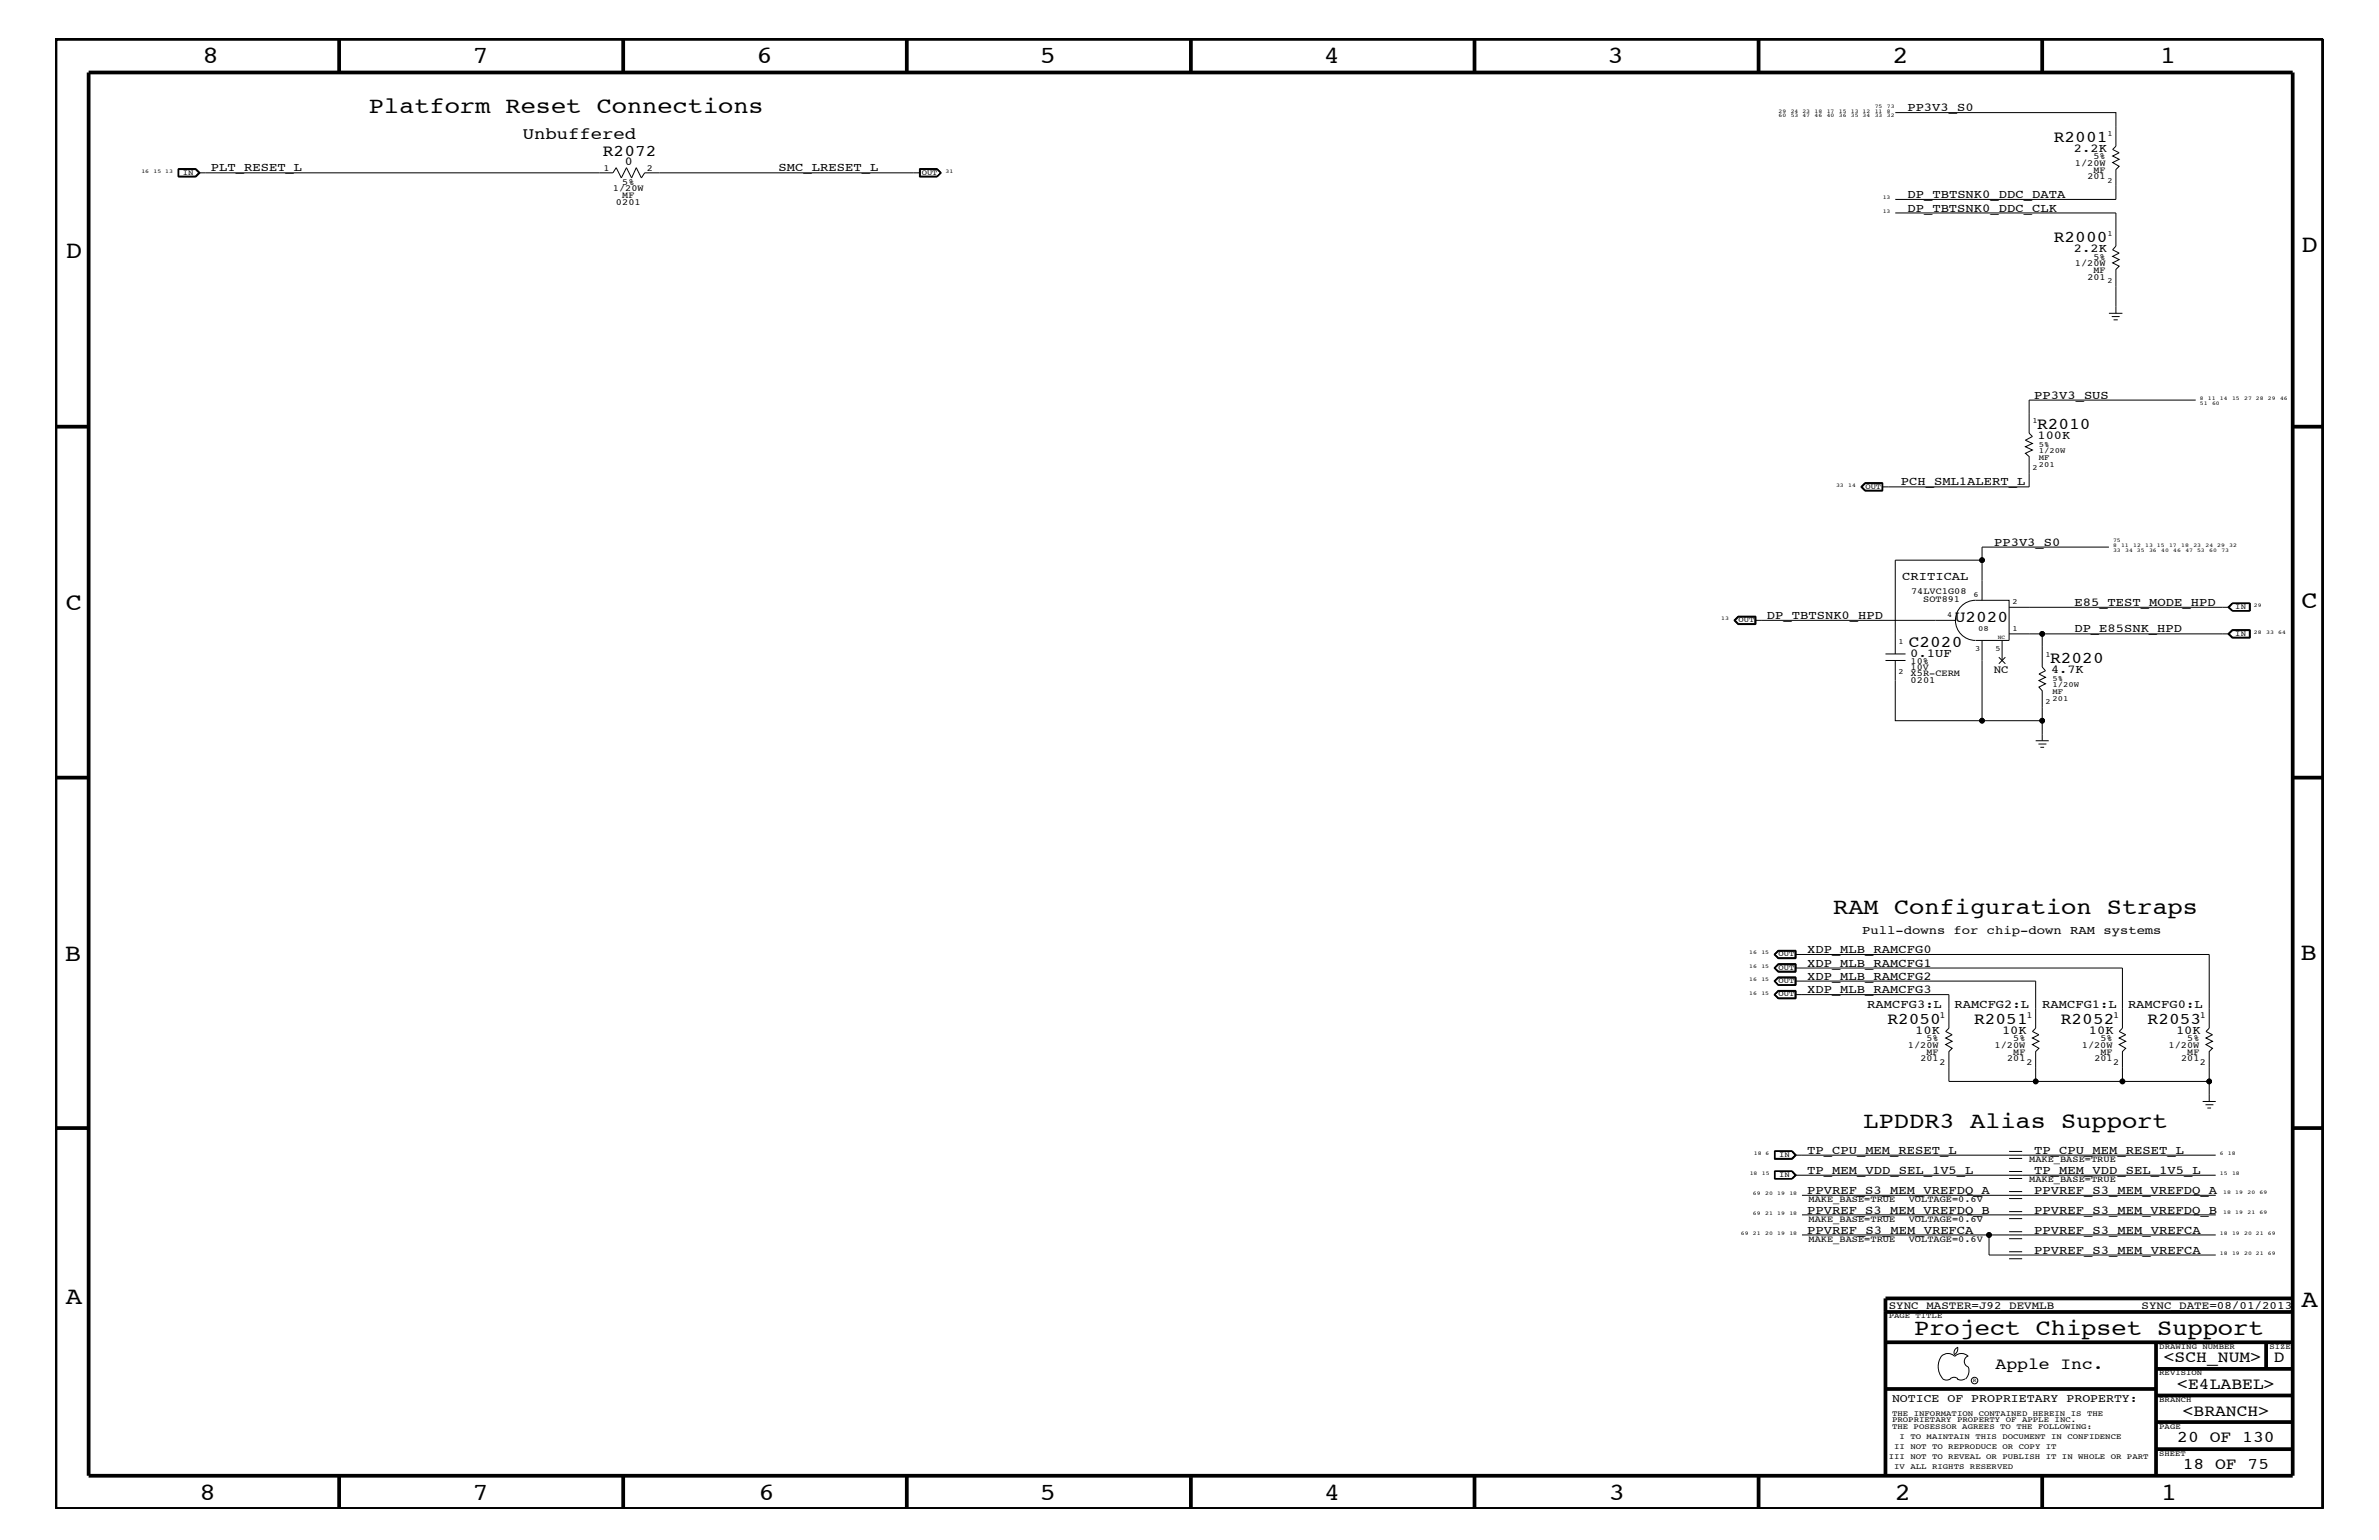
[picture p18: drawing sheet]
<svg xmlns="http://www.w3.org/2000/svg" width="432mm" height="279mm" viewBox="0 0 432 279" stroke-linecap="round" stroke-linejoin="round" font-family="sans-serif">
<defs><g id="words">
<g font-size="4.5">
<text x="36.7" y="11.5">8</text>
<text x="85.8" y="11.5">7</text>
<text x="137.3" y="11.5">6</text>
<text x="188.7" y="11.5">5</text>
<text x="240.3" y="11.5">4</text>
<text x="291.8" y="11.5">3</text>
<text x="343.5" y="11.5">2</text>
<text x="392" y="11.5">1</text>
<text x="11.9" y="46.8">D</text>
<text x="417.7" y="45.7">D</text>
<text x="11.9" y="110.6">C</text>
<text x="417.7" y="110.4">C</text>
<text x="11.8" y="174.3">B</text>
<text x="417.6" y="174.2">B</text>
<text x="11.9" y="236.7">A</text>
<text x="417.7" y="237.1">A</text>
<text x="36.2" y="272.1">8</text>
<text x="85.8" y="272.1">7</text>
<text x="137.7" y="272.1">6</text>
<text x="188.7" y="272.1">5</text>
<text x="240.4" y="272.1">4</text>
<text x="292" y="272.1">3</text>
<text x="343.9" y="272.1">2</text>
<text x="392.2" y="272.1">1</text>
</g>
<g font-size="4.1">
<text x="66.9" y="20.4">Platform Reset Connections</text>
<text x="332.7" y="165.9">RAM Configuration Straps</text>
<text x="338.2" y="204.7">LPDDR3 Alias Support</text>
<text x="347.4" y="242.3">Project Chipset Support</text>
</g>
<g font-size="3">
<text x="94.9" y="25.3">Unbuffered</text>
<text x="109.4" y="28.3">R2072</text>
<text x="372.8" y="25.8">R2001</text>
<text x="372.8" y="44">R2000</text>
<text x="369.7" y="77.9">R2010</text>
<text x="354.8" y="112.9">U2020</text>
<text x="346.5" y="117.4">C2020</text>
<text x="372.1" y="120.3">R2020</text>
<text x="342.6" y="185.8">R2050</text>
<text x="358.3" y="185.8">R2051</text>
<text x="374.1" y="185.8">R2052</text>
<text x="389.8" y="185.8">R2053</text>
<text x="362.2" y="248.4">Apple Inc.</text>
<text x="392.7" y="247.1">&lt;SCH_NUM&gt;</text>
<text x="395.2" y="252">&lt;E4LABEL&gt;</text>
<text x="412.7" y="247.1">D</text>
<text x="396.2" y="256.8">&lt;BRANCH&gt;</text>
<text x="395.2" y="261.6">20 OF 130</text>
<text x="396.2" y="266.6">18 OF 75</text>
</g>
<g font-size="2.2">
<text x="346.2" y="20.2">PP3V3_S0</text>
<text x="376.4" y="27.5">2.2K</text>
<text x="38.3" y="31.1">PLT_RESET_L</text>
<text x="113.4" y="30">0</text>
<text x="141.3" y="31.1">SMC_LRESET_L</text>
<text x="346.2" y="35.9">DP_TBTSNK0_DDC_DATA</text>
<text x="346.2" y="38.4">DP_TBTSNK0_DDC_CLK</text>
<text x="376.4" y="45.7">2.2K</text>
<text x="369.2" y="72.3">PP3V3_SUS</text>
<text x="369.8" y="79.7">100K</text>
<text x="345" y="88.1">PCH_SML1ALERT_L</text>
<text x="361.9" y="99">PP3V3_S0</text>
<text x="345.3" y="105.3">CRITICAL</text>
<text x="320.7" y="112.3">DP_TBTSNK0_HPD</text>
<text x="376.5" y="109.9">E85_TEST_MODE_HPD</text>
<text x="346.7" y="119.2">0.1UF</text>
<text x="376.5" y="114.8">DP_E85SNK_HPD</text>
<text x="372.3" y="122.1">4.7K</text>
<text x="328" y="172.9">XDP_MLB_RAMCFG0</text>
<text x="338" y="169.5">Pull-downs for chip-down RAM systems</text>
<text x="328" y="177.7">XDP_MLB_RAMCFG2</text>
<text x="328" y="175.4">XDP_MLB_RAMCFG1</text>
<text x="328" y="180.2">XDP_MLB_RAMCFG3</text>
<text x="338.9" y="182.9">RAMCFG3:L</text>
<text x="354.8" y="182.9">RAMCFG2:L</text>
<text x="370.7" y="182.9">RAMCFG1:L</text>
<text x="386.2" y="182.9">RAMCFG0:L</text>
<text x="347.6" y="187.6">10K</text>
<text x="363.4" y="187.6">10K</text>
<text x="379.1" y="187.6">10K</text>
<text x="395" y="187.6">10K</text>
<text x="328" y="209.3">TP_CPU_MEM_RESET_L</text>
<text x="369.2" y="209.3">TP_CPU_MEM_RESET_L</text>
<text x="328" y="213">TP_MEM_VDD_SEL_1V5_L</text>
<text x="369.2" y="213">TP_MEM_VDD_SEL_1V5_L</text>
<text x="328" y="216.6">PPVREF_S3_MEM_VREFDQ_A</text>
<text x="328" y="220.2">PPVREF_S3_MEM_VREFDQ_B</text>
<text x="369.2" y="220.2">PPVREF_S3_MEM_VREFDQ_B</text>
<text x="369.2" y="216.6">PPVREF_S3_MEM_VREFDQ_A</text>
<text x="328" y="223.9">PPVREF_S3_MEM_VREFCA</text>
<text x="369.2" y="223.9">PPVREF_S3_MEM_VREFCA</text>
<text x="369.2" y="227.5">PPVREF_S3_MEM_VREFCA</text>
</g>
<text font-size="2.1" x="343.4" y="254.4">NOTICE OF PROPRIETARY PROPERTY:</text>
<g font-size="2">
<text x="361.9" y="122">NC</text>
<text x="342.8" y="237.4">SYNC_MASTER=J92_DEVMLB</text>
<text x="388.7" y="237.4">SYNC_DATE=08/01/2013</text>
</g>
<g font-size="1.7">
<text x="380" y="28.9">5%</text>
<text x="109.6" y="31">1</text>
<text x="111.3" y="34.7">1/20W</text>
<text x="112.9" y="35.9">MF</text>
<text x="112.9" y="33.6">5%</text>
<text x="117.4" y="31">2</text>
<text x="376.6" y="30.2">1/20W</text>
<text x="378.9" y="32.5">201</text>
<text x="380" y="31.4">MF</text>
<text x="111.8" y="37.2">0201</text>
<text x="380" y="47.1">5%</text>
<text x="376.6" y="48.3">1/20W</text>
<text x="378.9" y="50.7">201</text>
<text x="380" y="49.6">MF</text>
<text x="346.9" y="107.7">74LVC1G08</text>
<text x="349.1" y="109.2">SOT891</text>
<text x="346.8" y="122.7">X5R-CERM</text>
<text x="346.8" y="124">0201</text>
<text x="346.8" y="121.5">10V</text>
<text x="346.8" y="120.4">10%</text>
<text x="352" y="184.7">1</text>
<text x="367.8" y="184.7">1</text>
<text x="383.5" y="184.7">1</text>
<text x="399.3" y="184.7">1</text>
<text x="346.3" y="190.2">1/20W</text>
<text x="349.7" y="188.9">5%</text>
<text x="349.7" y="191.4">MF</text>
<text x="362" y="190.2">1/20W</text>
<text x="365.4" y="188.9">5%</text>
<text x="365.4" y="191.4">MF</text>
<text x="377.9" y="190.2">1/20W</text>
<text x="381.3" y="188.9">5%</text>
<text x="381.3" y="191.4">MF</text>
<text x="393.6" y="190.2">1/20W</text>
<text x="397" y="188.9">5%</text>
<text x="397" y="191.4">MF</text>
<text x="348.6" y="192.6">201</text>
<text x="352" y="193.2">2</text>
<text x="364.3" y="192.6">201</text>
<text x="367.8" y="193.2">2</text>
<text x="380.2" y="192.6">201</text>
<text x="383.5" y="193.2">2</text>
<text x="395.9" y="192.6">201</text>
<text x="399.3" y="193.2">2</text>
<text x="368.3" y="210.8">MAKE_BASE=TRUE</text>
<text x="368.3" y="214.4">MAKE_BASE=TRUE</text>
<text x="328.3" y="218">MAKE_BASE=TRUE</text>
<text x="328.3" y="221.7">MAKE_BASE=TRUE</text>
<text x="346.5" y="218">VOLTAGE=0.6V</text>
<text x="346.5" y="221.7">VOLTAGE=0.6V</text>
<text x="328.3" y="225.3">MAKE_BASE=TRUE</text>
<text x="346.5" y="225.3">VOLTAGE=0.6V</text>
</g>
<g font-size="1.4">
<text x="382.5" y="24.7">1</text>
<text x="33.2" y="31.7">IN</text>
<text x="167.3" y="31.7">OUT</text>
<text x="382.5" y="33.1">2</text>
<text x="382.5" y="42.9">1</text>
<text x="382.5" y="51.3">2</text>
<text x="368.9" y="76.8">1</text>
<text x="370.1" y="83.5">MF</text>
<text x="370.1" y="82.2">1/20W</text>
<text x="370.1" y="81.1">5%</text>
<text x="338.6" y="88.7">OUT</text>
<text x="368.9" y="85.3">2</text>
<text x="370.1" y="84.7">201</text>
<text x="315.6" y="112.9">OUT</text>
<text x="353.4" y="112">4</text>
<text x="358.2" y="108.3">6</text>
<text x="365.3" y="109.5">2</text>
<text x="405.7" y="110.5">IN</text>
<text x="344.6" y="116.8">1</text>
<text x="358.5" y="118.1">3</text>
<text x="359.1" y="114.4">08</text>
<text x="362.2" y="118.1">5</text>
<text x="365.3" y="114.4">1</text>
<text x="371.3" y="119.2">1</text>
<text x="405.7" y="115.3">IN</text>
<text x="344.6" y="122.3">2</text>
<text x="372.5" y="125.9">MF</text>
<text x="372.5" y="124.7">1/20W</text>
<text x="372.5" y="123.5">5%</text>
<text x="371.3" y="127.7">2</text>
<text x="372.5" y="127.1">201</text>
<text x="322.8" y="173.5">OUT</text>
<text x="322.8" y="178.4">OUT</text>
<text x="322.8" y="176">OUT</text>
<text x="322.8" y="180.8">OUT</text>
<text x="322.9" y="209.9">IN</text>
<text x="322.9" y="213.6">IN</text>
<text x="342.8" y="239.2">PAGE TITLE</text>
<text x="391.9" y="244.7">DRAWING NUMBER</text>
<text x="411.9" y="244.7">SIZE</text>
<text x="391.9" y="249.5">REVISION</text>
<text x="343.4" y="256.8">THE INFORMATION CONTAINED HEREIN IS THE</text>
<text x="391.9" y="254.4">BRANCH</text>
<text x="343.4" y="258">PROPRIETARY PROPERTY OF APPLE INC.</text>
<text x="343.4" y="259.3">THE POSESSOR AGREES TO THE FOLLOWING:</text>
<text x="343.8" y="262.9">II NOT TO REPRODUCE OR COPY IT</text>
<text x="344.8" y="261.1">I TO MAINTAIN THIS DOCUMENT IN CONFIDENCE</text>
<text x="391.9" y="259.3">PAGE</text>
<text x="342.8" y="264.7">III NOT TO REVEAL OR PUBLISH IT IN WHOLE OR PART</text>
<text x="343.8" y="266.6">IV ALL RIGHTS RESERVED</text>
<text x="391.9" y="264.1">SHEET</text>
</g>
<g font-size="1">
<text x="322.8" y="20.4">29</text>
<text x="322.8" y="21.3">60</text>
<text x="325" y="20.4">24 23</text>
<text x="325" y="21.3">53 47</text>
<text x="329.4" y="20.4">18</text>
<text x="329.4" y="21.3">46</text>
<text x="331.6" y="20.4">17</text>
<text x="331.6" y="21.3">40</text>
<text x="333.8" y="21.3">36</text>
<text x="333.8" y="20.4">15</text>
<text x="336" y="20.4">13 12</text>
<text x="336" y="21.3">35 34</text>
<text x="340.3" y="20.4">11</text>
<text x="340.3" y="21.3">33</text>
<text x="340.3" y="19.6">75</text>
<text x="342.5" y="20.4">8</text>
<text x="342.5" y="21.3">32</text>
<text x="342.5" y="19.6">73</text>
<text x="25.7" y="31.4">16</text>
<text x="27.9" y="31.4">15 13</text>
<text x="171.6" y="31.4">31</text>
<text x="341.7" y="36.2">13</text>
<text x="341.7" y="38.6">13</text>
<text x="399.3" y="73.4">51</text>
<text x="399.3" y="72.6">8</text>
<text x="400.7" y="72.6">11</text>
<text x="401.5" y="73.4">60</text>
<text x="402.9" y="72.6">14</text>
<text x="405.1" y="72.6">15</text>
<text x="407.3" y="72.6">27 28</text>
<text x="411.6" y="72.6">29</text>
<text x="413.9" y="72.6">46</text>
<text x="333.2" y="88.3">33</text>
<text x="335.4" y="88.3">14</text>
<text x="383.5" y="100.1">33</text>
<text x="383.5" y="98.3">75</text>
<text x="383.5" y="99.3">8</text>
<text x="385" y="99.3">11</text>
<text x="385.7" y="100.1">34 35</text>
<text x="387.2" y="99.3">12</text>
<text x="389.4" y="99.3">13 15</text>
<text x="390.1" y="100.1">36</text>
<text x="392.3" y="100.1">40</text>
<text x="393.7" y="99.3">17</text>
<text x="394.5" y="100.1">46</text>
<text x="395.9" y="99.3">18</text>
<text x="396.7" y="100.1">47 53</text>
<text x="398.1" y="99.3">23</text>
<text x="400.3" y="99.3">24 29</text>
<text x="401" y="100.1">60</text>
<text x="403.2" y="100.1">73</text>
<text x="404.6" y="99.3">32</text>
<text x="312.4" y="112.5">13</text>
<text x="409.1" y="110.2">29</text>
<text x="362.6" y="115.9">NC</text>
<text x="409.1" y="115">28</text>
<text x="411.3" y="115">33</text>
<text x="413.5" y="115">64</text>
<text x="317.5" y="173.2">16</text>
<text x="319.7" y="173.2">15</text>
<text x="317.5" y="178">16</text>
<text x="317.5" y="175.6">16</text>
<text x="319.7" y="178">15</text>
<text x="319.7" y="175.6">15</text>
<text x="317.5" y="180.5">16</text>
<text x="319.7" y="180.5">15</text>
<text x="318.3" y="209.6">18 6</text>
<text x="402.9" y="209.6">6</text>
<text x="404.4" y="209.6">18</text>
<text x="317.6" y="213.2">18</text>
<text x="319.8" y="213.2">15</text>
<text x="402.9" y="213.2">15</text>
<text x="405.1" y="213.2">18</text>
<text x="318.2" y="216.9">69</text>
<text x="318.2" y="220.4">69</text>
<text x="320.4" y="216.9">20</text>
<text x="320.4" y="220.4">21</text>
<text x="322.6" y="216.9">19</text>
<text x="322.6" y="220.4">19</text>
<text x="324.8" y="216.9">18</text>
<text x="324.8" y="220.4">18</text>
<text x="403.5" y="220.2">18</text>
<text x="403.5" y="216.6">18</text>
<text x="405.7" y="220.2">19</text>
<text x="405.7" y="216.6">19</text>
<text x="407.9" y="220.2">21</text>
<text x="407.9" y="216.6">20</text>
<text x="410.1" y="220.2">69</text>
<text x="410.1" y="216.6">69</text>
<text x="316" y="224.1">69</text>
<text x="318.2" y="224.1">21</text>
<text x="320.4" y="224.1">20</text>
<text x="322.6" y="224.1">19</text>
<text x="324.8" y="224.1">18</text>
<text x="402.9" y="224.1">18</text>
<text x="402.9" y="227.7">18</text>
<text x="405.1" y="224.1">19</text>
<text x="405.1" y="227.7">19</text>
<text x="407.3" y="224.1">20 21</text>
<text x="407.3" y="227.7">20 21</text>
<text x="411.7" y="224.1">69</text>
<text x="411.7" y="227.7">69</text>
<text x="358.1" y="250.7">R</text>
</g>
</g></defs>
<g fill="none" stroke="#000" stroke-width=".18">
<path d="M32.3 30.6h3.3l.7 .8-.7 .7h-3.3zM32.3 30.7h3.3l.6 .7-.6 .6h-3.3M32.4 30.8h3.1l.6 .6M32.4 30.7v1.3M35.5 30.7l.7 .7-.7 .6M36.1 31.4l-.6 .5h-3.1M36.1 31.4h75.2l.5-1 1 1.9 .9-1.9 .9 1.9 .9-1.9 .9 1.9 .6-.9h50M166.9 30.6h3.2l.8 .8-.8 .7h-3.2zM167 30.7h3.1l.7 .7-.7 .6h-3.1zM167 30.8h3.1l.6 .6-.6 .5h-3.1zM344 38.6h40v6l-.5 .7 1.1 .6-1.1 .6 1.1 .6-1.1 .6 1.1 .6-.6 .6v7.9M344 20.4h40v6.1l-.5 .6 1.1 .6-1.1 .6 1.1 .6-1.1 .6 1.1 .7-.6 .6v5.4h-40"/>
<path d="M382.8 56.8h2.4M383.3 57.4h1.4M383.6 58h.8M398.5 72.6h-30.2v6l.6 .6-1.3 .7 1.3 .6-1.3 .6 1.3 .5-1.3 .6 .7 .6v5.5h-26.7M337.7 88.3l.8-.7h3.2v1.5h-3.2zM338.5 87.7h3.2M338.5 89h3.2M338.5 87.7l-.6 .6 .6 .7M338.5 87.7l-.7 .6 .7 .7M341.6 87.7h-3l-.6 .6 .6 .6h3M341.6 87.7v1.3M382.8 99.3h-23.1v9.6"/>
<path d="M314.7 112.6l.8-.8h3.2v1.5h-3.2zM315 112.6l.6-.6h2.9v1.1h-2.9zM315.5 111.9l-.7 .7 .7 .6M315.5 111.9h3.2M315.5 113.2h3.2M315.5 111.9l-.6 .7 .6 .6M318.5 112.6h36.4M318.6 111.9v1.3M342.2 118.6h3.7M342.2 119.8h3.7M344 119.8v11h26.7M358.5 116.2a3.6 3.6 0 0 1-3.6-3.7 3.6 3.6 0 0 1 3.7-3.6h6.1v7.3h-6.1"/>
<path d="M359.7 101.6h-15.7v17M359.7 116.2v14.6M362.8 119.2l1.2 1.2M363.4 116.2v3.6M364 119.2l-1.2 1.2M364.7 110.2h39.9M364.7 115h6M404.4 110.2l.7-.8h3.3v1.5h-3.3zM404.4 115l.7-.8h3.3v1.6h-3.3zM404.6 115l.6-.6h3.1v1.2h-3.1zM404.6 115h-33.9v6l.6 .7-1.2 .6 1.2 .6-1.2 .6 1.2 .6-1.2 .6 .6 .6v9.1M405.2 109.5l-.6 .7 .6 .6"/>
<path d="M405.2 114.3h3.1v1.4h-3.1M405.2 109.5h3.1M405.2 110.8h3.1M405.2 109.4l-.7 .8 .7 .7M405.2 114.3l-.7 .7 .7 .7M405.2 109.5l-.7 .7 .7 .6M408.3 109.5v1.3M408.3 109.4v1.5M369.5 134.4h2.4M370 135h1.4M370.3 135.6h.7M322 173.2l.7-.8h3.3v1.5h-3.3z"/>
<path d="M322.2 173.2l.6-.6h3v1.2h-3zM322.7 173.8h3.3M322.7 179.8l-.6 .7 .6 .6M322.7 174.9l-.6 .7 .6 .7h3.3M322.7 172.5l-.6 .7 .6 .6M322.7 174.9h3.3v1.5h-3.3l-.7-.8zM322.7 177.2h3.3v1.6h-3.3l-.7-.8zM322.7 179.8h3.3M322.7 172.5h3.3M322.7 179.8l-.5 .7 .5 .6M322.7 174.9h3.2v1.3h-3.2l-.5-.6zM322.7 177.4h3.2v1.3h-3.2l-.5-.7z"/>
<path d="M322.7 172.5l-.5 .7 .5 .6M322.8 177.4l-.6 .6 .6 .7M322.8 176.2l-.6-.6 .6-.6h3v1.2M325.8 177.4v1.3M325.8 178h43.7v8.5l-.6 .6 1.2 .6-1.2 .6 1.2 .6-1.2 .6 1.2 .7-.6 .6v5.4h15.7M325.8 175.6h59.4v10.9l-.6 .6 1.2 .6-1.2 .6 1.2 .6-1.2 .6 1.2 .7-.6 .6v5.4h15.8M325.8 173.2h75.2v13.3l-.6 .6 1.2 .6-1.2 .6 1.2 .6-1.2 .6 1.2 .7-.6 .6v9M325.9 172.5v1.3M325.9 179.8v1.3M326 177.3h-3.3l-.6 .7 .6 .8M322 180.5l.7-.8h3.3v1.5h-3.3zM322.2 180.5l.6-.6h3v1.1h-3z"/>
<path d="M322.7 181.1h3.3M325.8 180.5h27.9v6l-.6 .6 1.2 .6-1.2 .6 1.2 .6-1.2 .6 1.2 .7-.6 .6v5.4h15.8M399.8 199.8h2.4M322.1 208.8h3.2l.8 .8-.8 .7h-3.2zM322.2 208.9h3.1l.6 .7-.6 .6h-3.1zM322.2 212.5h3.1l.6 .7-.6 .6h-3.1zM325.2 208.9l.6 .7M325.2 212.5l.6 .7M325.3 212.5l.8 .7-.8 .7M325.3 208.8l.7 .8-.7 .7h-3.2M325.3 212.5l.7 .7-.7 .7M325.3 212.5h-3.2v1.4h3.2"/>
<path d="M325.8 209.6l-.6 .6M325.8 213.2l-.6 .6M325.8 209.6h76.4M325.8 213.2h76.4M327.1 216.9h75.1M364.7 208.9h2.3M364.7 210.2h2.3M364.7 212.5h2.3M364.7 213.8h2.3M364.7 216.2h2.3M364.7 217.5h2.3M364.7 219.8h2.3"/>
<path d="M400.3 200.4h1.4M400.6 201h.7M327.1 224.1h75.1M327.1 220.4h75.1M361 224.1v3.6h41.2M364.7 223.5h2.3M364.7 224.7h2.3M364.7 221.1h2.3M364.7 227.1h2.3M364.7 228.4h2.3M352.3 246.1a1.72 1.72 0 0 1 2.5 0 1.69 1.69 0 0 1 2.4 0M352.4 246a3.2 3.2 0 0 0 .4 4.3l.8 .1 .4-.2"/>
<path d="M354 250.2l.7-.3 .7 .3M355.2 250.2l.7 .2 .7-.2M355.3 244.4v.3a1.18 1.18 0 0 1-.6 1.1M355.4 244.4a.99 .99 0 0 0-.6 1.4M357.2 246a1.04 1.04 0 0 0-.7 1 1.04 1.04 0 0 0 .7 1M357.3 248l.1 .7a2.11 2.11 0 0 1-.6 1.5"/>
<circle cx="359.7" cy="101.6" r=".42"/>
<circle cx="370.7" cy="115" r=".42"/>
<circle cx="359.7" cy="130.8" r=".42"/>
<circle cx="370.7" cy="130.8" r=".42"/>
<circle cx="369.5" cy="196.2" r=".42"/>
<circle cx="385.2" cy="196.2" r=".42"/>
<circle cx="401" cy="196.2" r=".42"/>
<circle cx="361" cy="224.1" r=".42"/>
<circle cx="358.4" cy="250.5" r=".59"/>
</g>
<g fill="none" stroke="#000" stroke-width=".68" stroke-linecap="butt">
<path d="M10.1 7.1h411.5v266.7h-411.5zM16.1 13.2h400v254.5h-400zM61.6 7.1v6.1M113.1 7.1v6.1M164.6 7.1v6.1M216.2 7.1v6.1M267.6 7.1v6.1M319.2 7.1v6.1M370.7 7.1v6.1M10.1 77.4h6M416.1 77.4h5.5M10.1 141.1h6"/>
<path d="M416.1 141.1h5.5M10.1 204.7h6M416.1 204.7h5.5M342.2 238h73.9M416.1 235.6h-73.9v32.1M342.2 243.5h73.9M342.2 252h49.1M391.3 258h24.8M391.3 253.2h24.8M391.3 248.4h24.8M391.3 243.5v24.2M411.3 243.5v4.9"/>
<path d="M61.6 267.7v6.1M113.1 267.7v6.1M164.6 267.7v6.1M216.2 268v5.8M267.6 267.7v6.1M319.2 267.7v6.1M370.7 267.7v6.1M391.3 262.9h24.8"/>
</g>
<g fill="#000">
<circle cx="359.7" cy="101.6" r=".42"/>
<circle cx="370.7" cy="115" r=".42"/>
<circle cx="359.7" cy="130.8" r=".42"/>
<circle cx="370.7" cy="130.8" r=".42"/>
<circle cx="369.5" cy="196.2" r=".42"/>
<circle cx="385.2" cy="196.2" r=".42"/>
<circle cx="401" cy="196.2" r=".42"/>
<circle cx="361" cy="224.1" r=".42"/>
</g>
<use href="#words"/>
</svg>
